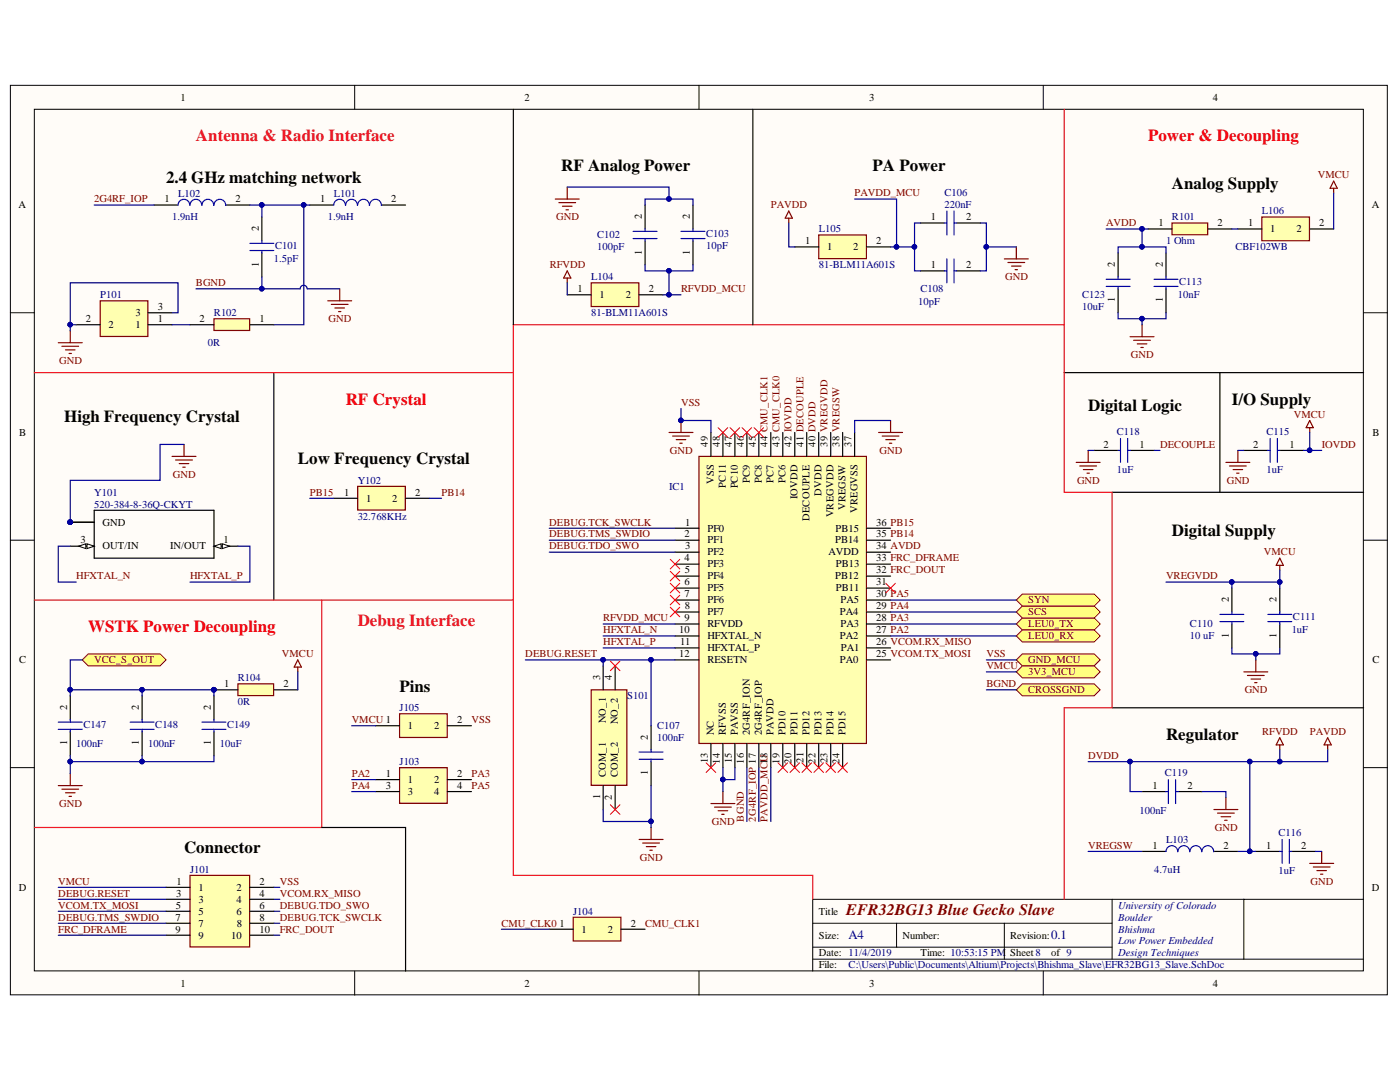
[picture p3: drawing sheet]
<svg xmlns="http://www.w3.org/2000/svg" width="279mm" height="216mm" viewBox="0 0 279 216" stroke-linecap="round" stroke-linejoin="round" font-family="sans-serif">
<defs><g id="words">
<g font-size="3.4" fill="#ee0e22">
<text x="39.1" y="28.2">Antenna &amp; Radio Interface</text>
<text x="71.4" y="124.9">Debug Interface</text>
</g>
<g font-size="3.4" fill="#f00">
<text x="229.1" y="28.2">Power &amp; Decoupling</text>
<text x="69" y="80.7">RF Crystal</text>
<text x="17.6" y="126.1">WSTK Power Decoupling</text>
</g>
<g font-size="3.4">
<text x="112" y="34.1">RF Analog Power</text>
<text x="174.1" y="34.1">PA Power</text>
<text x="33.1" y="36.5">2.4 GHz matching network</text>
<text x="233.9" y="37.7">Analog Supply</text>
<text x="217.2" y="81.9">Digital Logic</text>
<text x="245.8" y="80.7">I/O Supply</text>
<text x="12.8" y="84.3">High Frequency Crystal</text>
<text x="59.4" y="92.7">Low Frequency Crystal</text>
<text x="233.9" y="107">Digital Supply</text>
<text x="79.7" y="138">Pins</text>
<text x="232.7" y="147.6">Regulator</text>
<text x="36.7" y="170.3">Connector</text>
</g>
<text font-size="3.2" fill="#800000" x="168.9" y="182.6">EFR32BG13 Blue Gecko Slave</text>
<g font-size="2.6" fill="#000080">
<text x="169.4" y="187.5">A4</text>
<text x="209.8" y="187.5">0.1</text>
</g>
<g font-size="2.1">
<text x="36" y="20.1">1</text>
<text x="104.6" y="20.1">2</text>
<text x="173.5" y="20.1">3</text>
<text x="242.1" y="20.1">4</text>
<text x="3.7" y="41.6">A</text>
<text x="32.8" y="40.4">1</text>
<text x="47" y="40.4">2</text>
<text x="63.9" y="40.4">1</text>
<text x="78.1" y="40.4">2</text>
<text x="273.8" y="41.6">A</text>
<text x="51.6" y="46.2" transform="rotate(-90 51.6 46.2)">2</text>
<text x="128.1" y="43.8" transform="rotate(-90 128.1 43.8)">2</text>
<text x="137.7" y="43.8" transform="rotate(-90 137.7 43.8)">2</text>
<text x="185.8" y="44">1</text>
<text x="192.8" y="44">2</text>
<text x="231.2" y="45.1">1</text>
<text x="243" y="45.1">2</text>
<text x="249.1" y="45.1">1</text>
<text x="253.5" y="46.3">1</text>
<text x="258.7" y="46.3">2</text>
<text x="263.3" y="45.1">2</text>
<text x="51.6" y="53.2" transform="rotate(-90 51.6 53.2)">1</text>
<text x="128.1" y="50.8" transform="rotate(-90 128.1 50.8)">1</text>
<text x="137.7" y="50.8" transform="rotate(-90 137.7 50.8)">1</text>
<text x="160.7" y="48.7">1</text>
<text x="165.1" y="49.9">1</text>
<text x="170.3" y="49.9">2</text>
<text x="174.9" y="48.7">2</text>
<text x="185.8" y="53.5">1</text>
<text x="192.8" y="53.5">2</text>
<text x="222.5" y="53.3" transform="rotate(-90 222.5 53.3)">2</text>
<text x="232.1" y="53.3" transform="rotate(-90 232.1 53.3)">2</text>
<text x="115.3" y="58.3">1</text>
<text x="119.7" y="59.5">1</text>
<text x="124.9" y="59.5">2</text>
<text x="129.5" y="58.3">2</text>
<text x="17.1" y="64.3">2</text>
<text x="21.7" y="65.5">2</text>
<text x="27" y="63.1">3</text>
<text x="27.1" y="65.5">1</text>
<text x="31.5" y="64.3">1</text>
<text x="31.5" y="61.9">3</text>
<text x="39.8" y="64.3">2</text>
<text x="51.8" y="64.3">1</text>
<text x="222.5" y="60.4" transform="rotate(-90 222.5 60.4)">1</text>
<text x="232.1" y="60.4" transform="rotate(-90 232.1 60.4)">1</text>
<text x="3.8" y="87">B</text>
<text x="141.3" y="89.2" transform="rotate(-90 141.3 89.2)">49</text>
<text x="143.6" y="89.2" transform="rotate(-90 143.6 89.2)">48</text>
<text x="146" y="89.2" transform="rotate(-90 146 89.2)">47</text>
<text x="148.4" y="89.2" transform="rotate(-90 148.4 89.2)">46</text>
<text x="150.8" y="89.2" transform="rotate(-90 150.8 89.2)">45</text>
<text x="153.2" y="89.2" transform="rotate(-90 153.2 89.2)">44 CMU_CLK1</text>
<text x="155.6" y="89.2" transform="rotate(-90 155.6 89.2)">43 CMU_CLK0</text>
<text x="158" y="89.2" transform="rotate(-90 158 89.2)">42 IOVDD</text>
<text x="160.4" y="89.2" transform="rotate(-90 160.4 89.2)">41 DECOUPLE</text>
<text x="162.8" y="89.2" transform="rotate(-90 162.8 89.2)">40 DVDD</text>
<text x="165.2" y="89.2" transform="rotate(-90 165.2 89.2)">39 VREGVDD</text>
<text x="167.5" y="89.2" transform="rotate(-90 167.5 89.2)">38 VREGSW</text>
<text x="169.9" y="89.2" transform="rotate(-90 169.9 89.2)">37</text>
<text x="220.3" y="89.3">2</text>
<text x="227.4" y="89.3">1</text>
<text x="250.1" y="89.3">2</text>
<text x="257.3" y="89.3">1</text>
<text x="273.9" y="87">B</text>
<text x="68.7" y="98.9">1</text>
<text x="73.1" y="100.1">1</text>
<text x="78.3" y="100.1">2</text>
<text x="82.9" y="98.9">2</text>
<text x="142.4" y="96.5" transform="rotate(-90 142.4 96.5)">VSS</text>
<text x="144.8" y="97.3" transform="rotate(-90 144.8 97.3)">PC11</text>
<text x="147.2" y="97.5" transform="rotate(-90 147.2 97.5)">PC10</text>
<text x="149.6" y="96.4" transform="rotate(-90 149.6 96.4)">PC9</text>
<text x="152" y="96.4" transform="rotate(-90 152 96.4)">PC8</text>
<text x="154.4" y="96.4" transform="rotate(-90 154.4 96.4)">PC7</text>
<text x="156.8" y="96.4" transform="rotate(-90 156.8 96.4)">PC6</text>
<text x="159.2" y="99.6" transform="rotate(-90 159.2 99.6)">IOVDD</text>
<text x="164" y="98.9" transform="rotate(-90 164 98.9)">DVDD</text>
<text x="168.7" y="101.8" transform="rotate(-90 168.7 101.8)">VREGSW</text>
<text x="20.5" y="104.9">GND</text>
<text x="136.6" y="107.3">2</text>
<text x="136.8" y="104.9">1</text>
<text x="141.2" y="106.1">PF0</text>
<text x="161.6" y="103.9" transform="rotate(-90 161.6 103.9)">DECOUPLE</text>
<text x="166.3" y="103.2" transform="rotate(-90 166.3 103.2)">VREGVDD</text>
<text x="166.8" y="106.1">PB15</text>
<text x="171.1" y="102.4" transform="rotate(-90 171.1 102.4)">VREGVSS</text>
<text x="174.9" y="104.9">36 PB15</text>
<text x="174.9" y="107.3">35 PB14</text>
<text x="16.1" y="108.4">3</text>
<text x="20.5" y="109.6">OUT/IN</text>
<text x="33.9" y="109.6">IN/OUT</text>
<text x="44.6" y="108.4">1</text>
<text x="136.6" y="112">4</text>
<text x="136.7" y="109.6">3</text>
<text x="141.2" y="108.4">PF1</text>
<text x="141.2" y="110.8">PF2</text>
<text x="141.2" y="113.2">PF3</text>
<text x="165.3" y="110.8">AVDD</text>
<text x="166.7" y="108.4">PB14</text>
<text x="166.8" y="113.2">PB13</text>
<text x="174.9" y="109.6">34 AVDD</text>
<text x="174.9" y="112">33 FRC_DFRAME</text>
<text x="136.6" y="116.8">6</text>
<text x="136.6" y="119.2">7</text>
<text x="136.7" y="114.4">5</text>
<text x="141.2" y="115.6">PF4</text>
<text x="141.2" y="118">PF5</text>
<text x="166.7" y="115.6">PB12</text>
<text x="166.8" y="118">PB11</text>
<text x="174.9" y="114.4">32 FRC_DOUT</text>
<text x="174.9" y="116.8">31</text>
<text x="174.9" y="119.2">30 PA5</text>
<text x="136.6" y="124">9</text>
<text x="136.6" y="121.6">8</text>
<text x="141.2" y="120.4">PF6</text>
<text x="141.2" y="122.8">PF7</text>
<text x="141.2" y="125.2">RFVDD</text>
<text x="167.6" y="122.8">PA4</text>
<text x="167.7" y="120.4">PA5</text>
<text x="167.8" y="125.2">PA3</text>
<text x="174.9" y="121.6">29 PA4</text>
<text x="174.9" y="124">28 PA3</text>
<text x="245.2" y="120.2" transform="rotate(-90 245.2 120.2)">2</text>
<text x="254.8" y="120.2" transform="rotate(-90 254.8 120.2)">2</text>
<text x="135.6" y="126.4">10</text>
<text x="135.6" y="131.1">12</text>
<text x="135.7" y="128.7">11</text>
<text x="141.2" y="127.6">HFXTAL_N</text>
<text x="141.2" y="129.9">HFXTAL_P</text>
<text x="167.6" y="127.6">PA2</text>
<text x="167.8" y="129.9">PA1</text>
<text x="174.9" y="126.4">27 PA2</text>
<text x="174.9" y="128.7">26 VCOM.RX_MISO</text>
<text x="174.9" y="131.1">25 VCOM.TX_MOSI</text>
<text x="245.2" y="127.2" transform="rotate(-90 245.2 127.2)">1</text>
<text x="254.8" y="127.2" transform="rotate(-90 254.8 127.2)">1</text>
<text x="3.8" y="132.4">C</text>
<text x="44.8" y="137.1">1</text>
<text x="56.6" y="137.1">2</text>
<text x="119.7" y="135.7" transform="rotate(-90 119.7 135.7)">3</text>
<text x="122.1" y="135.7" transform="rotate(-90 122.1 135.7)">4</text>
<text x="141.2" y="132.3">RESETN</text>
<text x="167.6" y="132.3">PA0</text>
<text x="273.9" y="132.4">C</text>
<text x="13.4" y="141.7" transform="rotate(-90 13.4 141.7)">2</text>
<text x="27.7" y="141.7" transform="rotate(-90 27.7 141.7)">2</text>
<text x="42.1" y="141.7" transform="rotate(-90 42.1 141.7)">2</text>
<text x="13.4" y="148.7" transform="rotate(-90 13.4 148.7)">1</text>
<text x="27.7" y="148.7" transform="rotate(-90 27.7 148.7)">1</text>
<text x="42.1" y="148.7" transform="rotate(-90 42.1 148.7)">1</text>
<text x="81.4" y="145.5">1</text>
<text x="86.7" y="145.5">2</text>
<text x="91.2" y="144.3">2</text>
<text x="120.9" y="144.4" transform="rotate(-90 120.9 144.4)">NO_1</text>
<text x="123.3" y="144.6" transform="rotate(-90 123.3 144.6)">NO_2</text>
<text x="129.3" y="147.7" transform="rotate(-90 129.3 147.7)">2</text>
<text x="142.4" y="146.7" transform="rotate(-90 142.4 146.7)">NC</text>
<text x="144.8" y="146.7" transform="rotate(-90 144.8 146.7)">RFVSS</text>
<text x="147.2" y="146.7" transform="rotate(-90 147.2 146.7)">PAVSS</text>
<text x="149.6" y="146.7" transform="rotate(-90 149.6 146.7)">2G4RF_ION</text>
<text x="152" y="146.7" transform="rotate(-90 152 146.7)">2G4RF_IOP</text>
<text x="154.4" y="146.7" transform="rotate(-90 154.4 146.7)">PAVDD</text>
<text x="156.8" y="146.7" transform="rotate(-90 156.8 146.7)">PD10</text>
<text x="159.2" y="146.7" transform="rotate(-90 159.2 146.7)">PD11</text>
<text x="161.6" y="146.7" transform="rotate(-90 161.6 146.7)">PD12</text>
<text x="164" y="146.7" transform="rotate(-90 164 146.7)">PD13</text>
<text x="166.3" y="146.7" transform="rotate(-90 166.3 146.7)">PD14</text>
<text x="168.7" y="146.7" transform="rotate(-90 168.7 146.7)">PD15</text>
<text x="77" y="155">1</text>
<text x="91.2" y="155">2</text>
<text x="120.9" y="155.1" transform="rotate(-90 120.9 155.1)">COM_1</text>
<text x="123.3" y="155.1" transform="rotate(-90 123.3 155.1)">COM_2</text>
<text x="129.3" y="154.7" transform="rotate(-90 129.3 154.7)">1</text>
<text x="141.3" y="152.3" transform="rotate(-90 141.3 152.3)">13</text>
<text x="143.6" y="152.4" transform="rotate(-90 143.6 152.4)">14</text>
<text x="146" y="152.3" transform="rotate(-90 146 152.3)">15</text>
<text x="148.4" y="152.4" transform="rotate(-90 148.4 152.4)">16</text>
<text x="155.6" y="152.4" transform="rotate(-90 155.6 152.4)">19</text>
<text x="158" y="152.4" transform="rotate(-90 158 152.4)">20</text>
<text x="160.4" y="152.2" transform="rotate(-90 160.4 152.2)">21</text>
<text x="162.8" y="152.4" transform="rotate(-90 162.8 152.4)">22</text>
<text x="165.2" y="152.3" transform="rotate(-90 165.2 152.3)">23</text>
<text x="167.5" y="152.4" transform="rotate(-90 167.5 152.4)">24</text>
<text x="77" y="157.4">3</text>
<text x="81.4" y="156.2">1</text>
<text x="81.4" y="158.6">3</text>
<text x="86.7" y="156.2">2</text>
<text x="86.7" y="158.6">4</text>
<text x="91.2" y="157.4">4</text>
<text x="119.7" y="159.5" transform="rotate(-90 119.7 159.5)">1</text>
<text x="122.1" y="159.7" transform="rotate(-90 122.1 159.7)">2</text>
<text x="230" y="157.4">1</text>
<text x="237" y="157.4">2</text>
<text x="230" y="169.4">1</text>
<text x="244.2" y="169.4">2</text>
<text x="252.7" y="169.4">1</text>
<text x="259.7" y="169.4">2</text>
<text x="3.7" y="177.7">D</text>
<text x="35.2" y="178.9">3</text>
<text x="35.2" y="176.5">1</text>
<text x="39.6" y="177.7">1</text>
<text x="47.2" y="177.7">2</text>
<text x="51.8" y="176.5">2</text>
<text x="51.8" y="178.9">4</text>
<text x="273.8" y="177.7">D</text>
<text x="35" y="183.7">7</text>
<text x="35.1" y="181.3">5</text>
<text x="39.6" y="180.1">3</text>
<text x="39.6" y="182.5">5</text>
<text x="39.6" y="184.9">7</text>
<text x="47.2" y="180.1">4</text>
<text x="47.2" y="182.5">6</text>
<text x="47.3" y="184.9">8</text>
<text x="51.8" y="181.3">6</text>
<text x="51.8" y="183.7">8</text>
<text x="111.7" y="184.9">1</text>
<text x="125.9" y="184.9">2</text>
<text x="163.4" y="182.5">Title</text>
<text x="35" y="186.1">9</text>
<text x="39.6" y="187.3">9</text>
<text x="46.2" y="187.3">10</text>
<text x="51.8" y="186.1">10</text>
<text x="116.1" y="186.1">1</text>
<text x="121.3" y="186.1">2</text>
<text x="163.4" y="187.3">Size:</text>
<text x="163.4" y="190.8">Date: 11/4/2019</text>
<text x="180.1" y="187.3">Number:</text>
<text x="183.7" y="190.8">Time: 10:53:15 PM</text>
<text x="201.6" y="187.3">Revision:</text>
<text x="201.6" y="190.8">Sheet8</text>
<text x="209.8" y="190.8">of 9</text>
<text x="36" y="196.8">1</text>
<text x="104.6" y="196.8">2</text>
<text x="163.4" y="193.2">File:</text>
<text x="173.5" y="196.8">3</text>
<text x="242.1" y="196.8">4</text>
</g>
<g font-size="2.1" fill="#800000">
<text x="263" y="35.6">VMCU</text>
<text x="18.8" y="40.4">2G4RF_IOP</text>
<text x="153.9" y="41.6">PAVDD</text>
<text x="170.6" y="39.2">PAVDD_MCU</text>
<text x="111" y="44">GND</text>
<text x="220.8" y="45.1">AVDD</text>
<text x="109.7" y="53.5">RFVDD</text>
<text x="39.1" y="57.1">BGND</text>
<text x="135.9" y="58.3">RFVDD_MCU</text>
<text x="200.6" y="55.9">GND</text>
<text x="65.6" y="64.3">GND</text>
<text x="225.7" y="71.4">GND</text>
<text x="11.8" y="72.6">GND</text>
<text x="135.9" y="81">VSS</text>
<text x="258.2" y="83.4">VMCU</text>
<text x="231.5" y="89.3">DECOUPLE</text>
<text x="263.8" y="89.3">IOVDD</text>
<text x="34.5" y="95.3">GND</text>
<text x="133.7" y="90.6">GND</text>
<text x="175.5" y="90.6">GND</text>
<text x="61.8" y="98.9">PB15</text>
<text x="88.1" y="98.9">PB14</text>
<text x="214.9" y="96.5">GND</text>
<text x="244.8" y="96.5">GND</text>
<text x="109.6" y="107.3">DEBUG.TMS_SWDIO</text>
<text x="109.6" y="104.9">DEBUG.TCK_SWCLK</text>
<text x="109.6" y="109.6">DEBUG.TDO_SWO</text>
<text x="252.3" y="110.8">VMCU</text>
<text x="15.2" y="115.6">HFXTAL_N</text>
<text x="37.9" y="115.6">HFXTAL_P</text>
<text x="232.7" y="115.6">VREGVDD</text>
<text x="120.4" y="124">RFVDD_MCU</text>
<text x="205.2" y="125.2">LEU0_TX</text>
<text x="205.2" y="122.8">SCS</text>
<text x="205.2" y="120.4">SYN</text>
<text x="56.3" y="131.1">VMCU</text>
<text x="104.8" y="131.1">DEBUG.RESET</text>
<text x="120.4" y="126.4">HFXTAL_N</text>
<text x="120.4" y="128.7">HFXTAL_P</text>
<text x="196.9" y="131.1">VSS</text>
<text x="205.2" y="127.6">LEU0_RX</text>
<text x="18.8" y="132.4">VCC_S_OUT</text>
<text x="196.9" y="133.5">VMCU</text>
<text x="196.9" y="137.1">BGND</text>
<text x="205.2" y="132.4">GND_MCU</text>
<text x="205.2" y="134.7">3V3_MCU</text>
<text x="205.2" y="138.3">CROSSGND</text>
<text x="248.4" y="138.3">GND</text>
<text x="70.2" y="144.3">VMCU 1</text>
<text x="94.1" y="144.3">VSS</text>
<text x="251.9" y="146.7">RFVDD</text>
<text x="261.4" y="146.7">PAVDD</text>
<text x="70.2" y="155">PA2</text>
<text x="94.1" y="155">PA3</text>
<text x="217.2" y="151.4">DVDD</text>
<text x="11.8" y="161">GND</text>
<text x="70.2" y="157.4">PA4</text>
<text x="94.1" y="157.4">PA5</text>
<text x="142.1" y="164.6">GND</text>
<text x="148.4" y="163.9" transform="rotate(-90 148.4 163.9)">BGND</text>
<text x="150.8" y="163.9" transform="rotate(-90 150.8 163.9)">2G4RF_IOP 17</text>
<text x="153.2" y="163.9" transform="rotate(-90 153.2 163.9)">PAVDD_MC1U8</text>
<text x="242.4" y="165.8">GND</text>
<text x="127.7" y="171.8">GND</text>
<text x="217.2" y="169.4">VREGSW</text>
<text x="11.6" y="176.5">VMCU</text>
<text x="11.6" y="178.9">DEBUG.RESET</text>
<text x="55.8" y="178.9">VCOM.RX_MISO</text>
<text x="55.8" y="176.5">VSS</text>
<text x="261.5" y="176.5">GND</text>
<text x="11.6" y="181.3">VCOM.TX_MOSI</text>
<text x="11.6" y="183.7">DEBUG.TMS_SWDIO</text>
<text x="55.8" y="181.3">DEBUG.TDO_SWO</text>
<text x="55.8" y="183.7">DEBUG.TCK_SWCLK</text>
<text x="100.1" y="184.9">CMU_CLK0</text>
<text x="128.7" y="184.9">CMU_CLK1</text>
<text x="11.6" y="186.1">FRC_DFRAME</text>
<text x="55.8" y="186.1">FRC_DOUT</text>
</g>
<g font-size="2.1" fill="#000080">
<text x="35.5" y="39.2">L102</text>
<text x="66.6" y="39.2">L101</text>
<text x="188.5" y="41.6">220nF</text>
<text x="188.5" y="39.2">C106</text>
<text x="34.3" y="44">1.9nH</text>
<text x="65.4" y="44">1.9nH</text>
<text x="119.2" y="47.5">C102</text>
<text x="140.9" y="47.3">C103</text>
<text x="163.4" y="46.3">L105</text>
<text x="233.9" y="44">R101</text>
<text x="251.8" y="42.8">L106</text>
<text x="54.7" y="52.3">1.5pF</text>
<text x="54.9" y="49.7">C101</text>
<text x="119.2" y="49.9">100pF</text>
<text x="140.9" y="49.7">10pF</text>
<text x="163.4" y="53.5">81-BLM11A601S</text>
<text x="232.7" y="48.7">1 Ohm</text>
<text x="246.6" y="49.9">CBF102WB</text>
<text x="20" y="59.5">P101</text>
<text x="118" y="55.9">L104</text>
<text x="183.7" y="58.3">C108</text>
<text x="216" y="59.5">C123</text>
<text x="235.1" y="59.5">10nF</text>
<text x="235.3" y="56.9">C113</text>
<text x="42.7" y="63.1">R102</text>
<text x="118" y="63.1">81-BLM11A601S</text>
<text x="183.2" y="60.9">10pF</text>
<text x="216" y="61.9">10uF</text>
<text x="41.5" y="69">0R</text>
<text x="222.9" y="86.7">C118</text>
<text x="252.8" y="86.7">C115</text>
<text x="222.9" y="94.4">1uF</text>
<text x="252.8" y="94.4">1uF</text>
<text x="18.8" y="98.9">Y101</text>
<text x="18.8" y="101.3">520-384-8-36Q-CKYT</text>
<text x="71.4" y="96.5">Y102</text>
<text x="133.5" y="97.7">IC1</text>
<text x="71.4" y="103.7">32.768KHz</text>
<text x="237.5" y="125.2">C110</text>
<text x="258" y="123.7">C111</text>
<text x="237.5" y="127.6">10 uF</text>
<text x="257.8" y="126.4">1uF</text>
<text x="47.5" y="135.9">R104</text>
<text x="47.5" y="140.7">0R</text>
<text x="79.7" y="141.9">J105</text>
<text x="125.2" y="139.5">S101</text>
<text x="15.2" y="149.1">100nF</text>
<text x="16.7" y="145.2">C147</text>
<text x="29.6" y="149.1">100nF</text>
<text x="31" y="145.2">C148</text>
<text x="43.9" y="149.1">10uF</text>
<text x="45.3" y="145.2">C149</text>
<text x="131.1" y="147.9">100nF</text>
<text x="131.1" y="145.5">C107</text>
<text x="79.7" y="152.6">J103</text>
<text x="232.5" y="154.8">C119</text>
<text x="227.4" y="162.4">100nF</text>
<text x="255.2" y="166.7">C116</text>
<text x="232.7" y="168.2">L103</text>
<text x="37.9" y="174.1">J101</text>
<text x="230.3" y="174.1">4.7uH</text>
<text x="255.2" y="174.4">1uF</text>
<text x="114.4" y="182.5">J104</text>
<text x="223.1" y="181.3">University ofColorado</text>
<text x="223.1" y="183.7">Boulder</text>
<text x="223.1" y="186.1">Bhishma</text>
<text x="223.1" y="188.5">Low Power Embedded</text>
<text x="223.1" y="190.8">Design Techniques</text>
<text x="169.4" y="193.2">C:\Users\Public\Documents\Altium\Projects\Bhishma_Slave\EFR32BG13_Slave.SchDoc</text>
</g>
</g></defs>
<g fill="#fffcf8" stroke="#000" stroke-width=".2">
<path d="M2.1 17h274.8v181.5h-274.8z"/>
<path d="M6.9 21.8h265.2v171.9h-265.2z"/>
</g>
<g fill="none" stroke="#000" stroke-width=".2">
<path d="M70.8 17v4.8M139.5 17v4.8M208.2 17v4.8M2.1 62.4h4.8M272.1 62.4h4.8M2.1 107.8h4.8M272.1 107.8h4.8M2.1 153.2h4.8M272.1 153.2h4.8M221.9 179.4v12M248.2 179.4h-86v14.4M272.1 179.4h-23.9v12"/>
<path d="M70.8 193.8v4.8M139.5 193.8v4.8M162.2 184.2h59.7M162.2 191.4h109.9M162.2 189h59.7M178.9 184.2v4.8M200.4 184.2v7.2M208.2 193.8v4.8"/>
</g>
<path d="M255.4 117.3v4.8M255.4 124.5v4.8" fill="none" stroke="#000" stroke-width=".24"/>
<path d="M253 124h4.8M253 122.6h4.8M255.4 122.1v.5M255.4 124v.5" fill="none" stroke="#00f" stroke-width=".24"/>
<path d="M248.2 134.1h4.8M249 134.8h3.3M249.7 135.5h1.9M250.4 136.2h.5M250.6 131.7v2.4" fill="none" stroke="#800000" stroke-width=".24"/>
<path d="M233.9 44.5h7.1v2.3h-7.1z" fill="#ffffb0" stroke="#800000" stroke-width=".24"/>
<path d="M229.1 45.7h4.8M241.1 45.7h4.7" fill="none" stroke="#000" stroke-width=".24"/>
<path d="M251.8 43.3h9.5v4.7h-9.5z" fill="#ffffb0" stroke="#800000" stroke-width=".24"/>
<g fill="none" stroke="#000" stroke-width=".24">
<path d="M223.1 50.5v4.7M223.1 57.6v4.8M232.7 50.5v4.7M232.7 57.6v4.8M247 45.7h4.8M261.4 45.7h4.8M218.4 89.9h4.7M225.5 89.9h4.8M248.2 89.9h4.8M255.4 89.9h4.8M227.9 169.9h4.8M242.3 169.9h4.7"/>
<path d="M250.6 169.9h4.8M257.8 169.9h4.8"/>
</g>
<g fill="none" stroke="#00f" stroke-width=".24">
<path d="M220.8 57.2h4.7M220.8 55.7h4.7M223.1 55.2v.5M223.1 57.2v.4M230.3 57.2h4.8M230.3 55.7h4.8M232.7 55.2v.5M232.7 57.2v.4M223.1 89.9h.5M223.6 87.5v4.8M225.1 89.9h.4M225.1 87.5v4.8"/>
<path d="M253 89.9h.5M253.5 87.5v4.8M254.9 87.5v4.8M254.9 89.9h.5M232.7 169.9a1.17 1.17 0 0 1 1.2-1.2 1.17 1.17 0 0 1 1.1 1.3M235.1 169.9a1.17 1.17 0 0 1 1.2-1.2 1.17 1.17 0 0 1 1.1 1.3M237.5 169.9a1.17 1.17 0 0 1 1.2-1.2 1.17 1.17 0 0 1 1.1 1.3M239.9 169.9a1.17 1.17 0 0 1 1.2-1.2 1.17 1.17 0 0 1 1.1 1.3M255.4 169.9h.5M255.9 167.5v4.8M257.3 167.5v4.8M257.3 169.9h.5"/>
</g>
<g fill="none" stroke="#800000" stroke-width=".24">
<path d="M266.2 36.1l.7 1.5h-1.5zM266.2 37.6v.9M225.5 67.2h4.8M226.2 67.9h3.4M227 68.6h1.9M227.7 69.3h.5M227.9 64.8v2.4M214.8 92.3h4.8M215.5 93h3.3M216.2 93.7h1.9M216.9 94.4h.5M217.2 89.9v2.4"/>
<path d="M244.7 92.3h4.7M245.4 93h3.3M246.1 93.7h1.9M246.8 94.4h.5M247 89.9v2.4M261.4 83.9l.7 1.4h-1.4zM261.4 85.3v1M255.4 111.4l.7 1.4h-1.4zM255.4 112.8v1M244.7 159.1v2.4M242.3 161.5h4.7M243 162.2h3.3"/>
<path d="M243.7 163h1.9M244.4 163.7h.5M261.4 172.3h4.8M262.1 173h3.3M262.8 173.7h1.9M263.5 174.4h.5M263.8 169.9v2.4"/>
</g>
<path d="M118 56.4h9.5v4.8h-9.5z" fill="#ffffb0" stroke="#800000" stroke-width=".24"/>
<path d="M113.2 58.8h4.8M127.5 58.8h4.8M128.7 40.9v4.8M128.7 48.1v4.8" fill="none" stroke="#000" stroke-width=".24"/>
<path d="M126.3 47.6h4.8M126.3 46.2h4.8M128.7 45.7v.5M128.7 47.6v.5" fill="none" stroke="#00f" stroke-width=".24"/>
<path d="M110.8 39.7h4.8M113.2 37.3v2.4M111.5 40.4h3.4M112.2 41.2h2M113 41.9h.4" fill="none" stroke="#800000" stroke-width=".24"/>
<path d="M163.4 46.9h9.5v4.7h-9.5z" fill="#ffffb0" stroke="#800000" stroke-width=".24"/>
<path d="M30.8 40.9h4.7M45.1 40.9h4.8M52.3 43.3v4.8M52.3 50.5v4.7M61.8 40.9h4.8M76.2 40.9h4.7M158.6 49.3h4.8M173 49.3h4.7M183.7 44.5h4.8M183.7 54h4.8M190.9 44.5h4.8M190.9 54h4.8" fill="none" stroke="#000" stroke-width=".24"/>
<g fill="none" stroke="#00f" stroke-width=".24">
<path d="M35.5 40.9a1.17 1.17 0 0 1 1.2-1.1 1.17 1.17 0 0 1 1.2 1.2M37.9 40.9a1.17 1.17 0 0 1 1.2-1.1 1.17 1.17 0 0 1 1.2 1.2M40.3 40.9a1.17 1.17 0 0 1 1.2-1.1 1.17 1.17 0 0 1 1.2 1.2M42.7 40.9a1.17 1.17 0 0 1 1.2-1.1 1.17 1.17 0 0 1 1.1 1.2M49.9 50h4.8M49.9 48.6h4.8M52.3 48.1v.5M52.3 50v.5M66.6 40.9a1.17 1.17 0 0 1 1.2-1.1 1.17 1.17 0 0 1 1.1 1.2M69 40.9a1.17 1.17 0 0 1 1.2-1.1 1.17 1.17 0 0 1 1.1 1.2M71.4 40.9a1.17 1.17 0 0 1 1.2-1.1 1.17 1.17 0 0 1 1.1 1.2M73.8 40.9a1.17 1.17 0 0 1 1.2-1.1 1.17 1.17 0 0 1 1.1 1.2"/>
<path d="M188.5 44.5h.5M188.5 54h.5M189 42.1v4.8M189 51.7v4.7M190.4 42.1v4.8M190.4 51.7v4.7M190.4 44.5h.5M190.4 54h.5"/>
</g>
<path d="M67.8 57.6v2.4M200.4 51.7h4.8M201.2 52.4h3.3M201.9 53.1h1.9M202.6 53.8h.5M202.8 49.3v2.4M65.4 60h4.8M66.1 60.7h3.4M66.8 61.5h2M67.6 62.2h.4" fill="none" stroke="#800000" stroke-width=".24"/>
<path d="M20 60h9.5v7.1h-9.5z" fill="#ffffb0" stroke="#800000" stroke-width=".24"/>
<path d="M15.2 64.8h4.8M29.6 64.8h4.7M29.6 62.4h4.7" fill="none" stroke="#000" stroke-width=".24"/>
<path d="M11.6 68.4h4.8M12.3 69.1h3.4M13.1 69.8h1.9M13.8 70.5h.5M14 66v2.4" fill="none" stroke="#800000" stroke-width=".24"/>
<path d="M42.7 63.6h7.1v2.3h-7.1z" fill="#ffffb0" stroke="#800000" stroke-width=".24"/>
<path d="M37.9 64.8h4.8M49.9 64.8h4.8" fill="none" stroke="#000" stroke-width=".24"/>
<path d="M71.4 97h9.5v4.8h-9.5z" fill="#ffffb0" stroke="#800000" stroke-width=".24"/>
<path d="M138.3 40.9v4.8M138.3 48.1v4.8M66.6 99.4h4.8M80.9 99.4h4.8M129.9 144.8v4.8M129.9 152v4.8" fill="none" stroke="#000" stroke-width=".24"/>
<path d="M135.9 47.6h4.8M135.9 46.2h4.8M138.3 45.7v.5M138.3 47.6v.5M127.5 151.5h4.8M127.5 150.1h4.8M129.9 149.6v.5M129.9 151.5v.5" fill="none" stroke="#00f" stroke-width=".24"/>
<path d="M127.5 167.5h4.8M128.3 168.2h3.3M129 168.9h1.9M129.7 169.7h.5M129.9 165.1v2.4" fill="none" stroke="#800000" stroke-width=".24"/>
<g fill="#ffff80" stroke="#800000" stroke-width=".2">
<path d="M202.8 124.5l1.2-1.2h14.4l1.2 1.2-1.2 1.2h-14.4z" fill-rule="evenodd"/>
<path d="M202.8 126.9l1.2-1.2h14.4l1.2 1.2-1.2 1.2h-14.4z" fill-rule="evenodd"/>
</g>
<path d="M245.8 117.3v4.8M14 138.8v4.8M28.4 138.8v4.8M42.7 138.8v4.8M245.8 124.5v4.8M14 146v4.8M28.4 146v4.8M42.7 146v4.8M227.9 158h4.8M235.1 158h4.8" fill="none" stroke="#000" stroke-width=".24"/>
<g fill="none" stroke="#00f" stroke-width=".24">
<path d="M243.5 124h4.7M243.5 122.6h4.7M245.8 122.1v.5M245.8 124v.5M11.6 145.5h4.8M11.6 144.1h4.8M14 143.6v.5M14 145.5v.5M26 145.5h4.8M26 144.1h4.8M28.4 143.6v.5M28.4 145.5v.5"/>
<path d="M40.3 145.5h4.8M40.3 144.1h4.8M42.7 143.6v.5M42.7 145.5v.5M232.7 158h.5M233.2 155.6v4.7M234.6 155.6v4.7M234.6 158h.5"/>
</g>
<path d="M59.4 131.7l.7 1.4h-1.4zM59.4 133.1v1" fill="none" stroke="#800000" stroke-width=".24"/>
<path d="M47.5 136.5h7.1v2.3h-7.1z" fill="#ffffb0" stroke="#800000" stroke-width=".24"/>
<path d="M42.7 137.6h4.8M54.7 137.6h4.7" fill="none" stroke="#000" stroke-width=".24"/>
<circle cx="42.7" cy="137.6" r=".45" fill="#000080" stroke="#000080" stroke-width=".2"/>
<path d="M11.6 156.8h4.8M12.3 157.5h3.4M13.1 158.2h1.9M13.8 158.9h.5M14 154.4v2.4" fill="none" stroke="#800000" stroke-width=".24"/>
<path d="M118 137.6h7.1v19.1h-7.1z" fill="#ffffb0" stroke="#800000" stroke-width=".24"/>
<path d="M120.4 132.9v4.7M122.8 132.9v4.7M120.4 156.8v4.7M122.8 156.8v4.7" fill="none" stroke="#000" stroke-width=".24"/>
<path d="M121.8 131.9l1.9 1.9M123.7 131.9l-1.9 1.9M121.8 160.6l1.9 1.9M123.7 160.6l-1.9 1.9" fill="none" stroke="#f00" stroke-width=".2"/>
<g fill="none" stroke="#800000" stroke-width=".24">
<path d="M113.2 54l.7 1.5h-1.4zM113.2 55.5v.9M157.4 42.1l.7 1.4h-1.4zM157.4 43.5v1M34.3 91.1h4.8M35.1 91.8h3.3M35.8 92.5h1.9M36.5 93.2h.5M36.7 88.7v2.4M255.4 147.2l.7 1.4h-1.4zM255.4 148.6v1M265 147.2l.7 1.4h-1.5z"/>
<path d="M265 148.6v1"/>
</g>
<path d="M139.5 91.1h33.4v57.2h-33.4z" fill="#ffffb0" stroke="#800000" stroke-width=".24"/>
<g fill="none" stroke="#000" stroke-width=".24">
<path d="M141.9 86.3v4.8M144.3 86.3v4.8M146.7 86.3v4.8M149.1 86.3v4.8M151.4 86.3v4.8M153.8 86.3v4.8M156.2 86.3v4.8M158.6 86.3v4.8M161 86.3v4.8M163.4 86.3v4.8M165.8 86.3v4.8M168.2 86.3v4.8"/>
<path d="M170.6 86.3v4.8M134.7 105.4h4.8M134.7 107.8h4.8M134.7 110.2h4.8M134.7 112.6h4.8M134.7 115h4.8M134.7 117.3h4.8M134.7 119.7h4.8M173 105.4h4.7M173 107.8h4.7M173 110.2h4.7M173 112.6h4.7"/>
<path d="M173 115h4.7M173 117.3h4.7M173 119.7h4.7M134.7 122.1h4.8M134.7 124.5h4.8M134.7 126.9h4.8M134.7 129.3h4.8M134.7 131.7h4.8M173 122.1h4.7M173 124.5h4.7M173 126.9h4.7M173 129.3h4.7"/>
<path d="M173 131.7h4.7M141.9 148.4v4.8M144.3 148.4v4.8M146.7 148.4v4.8M149.1 148.4v4.8M151.4 148.4v4.8M153.8 148.4v4.8M156.2 148.4v4.8M158.6 148.4v4.8M161 148.4v4.8M163.4 148.4v4.8M165.8 148.4v4.8"/>
<path d="M168.2 148.4v4.8"/>
</g>
<path d="M175.3 86.3h4.8M176.1 87h3.3M176.8 87.7h1.9M177.5 88.4h.5M177.7 83.9v2.4M144.3 158v2.3M141.9 160.3h4.8M142.6 161.1h3.3M143.3 161.8h1.9M144 162.5h.5" fill="none" stroke="#800000" stroke-width=".24"/>
<path d="M140.9 152.2l1.9 1.9M142.8 152.2l-1.9 1.9" fill="none" stroke="#f00" stroke-width=".2"/>
<path d="M37.9 174.7h11.9v14.3h-11.9z" fill="#ffffb0" stroke="#800000" stroke-width=".24"/>
<path d="M33.1 177.1h4.8M33.1 179.4h4.8M49.9 177.1h4.8M49.9 179.4h4.8M33.1 181.8h4.8M33.1 184.2h4.8M33.1 186.6h4.8M49.9 181.8h4.8M49.9 184.2h4.8M49.9 186.6h4.8" fill="none" stroke="#000" stroke-width=".24"/>
<path d="M133.5 86.3h4.8M134.2 87h3.4M135 87.7h1.9M135.7 88.4h.4M135.9 83.9v2.4" fill="none" stroke="#800000" stroke-width=".24"/>
<circle cx="135.9" cy="83.9" r=".45" fill="#000080" stroke="#000080" stroke-width=".2"/>
<g fill="#ffff80" stroke="#800000" stroke-width=".2">
<path d="M202.8 122.1l1.2-1.2h14.4l1.2 1.2-1.2 1.2h-14.4z" fill-rule="evenodd"/>
<path d="M202.8 119.7l1.2-1.2h14.4l1.2 1.2-1.2 1.2h-14.4z" fill-rule="evenodd"/>
</g>
<path d="M79.7 142.4h9.6v4.8h-9.6z" fill="#ffffb0" stroke="#800000" stroke-width=".24"/>
<path d="M75 144.8h4.7M89.3 144.8h4.8" fill="none" stroke="#000" stroke-width=".24"/>
<g fill="#ffff80" stroke="#800000" stroke-width=".2">
<path d="M202.8 131.7l1.2-1.2h14.4l1.2 1.2-1.2 1.2h-14.4z" fill-rule="evenodd"/>
<path d="M202.8 134.1l1.2-1.2h14.4l1.2 1.2-1.2 1.2h-14.4z" fill-rule="evenodd"/>
</g>
<path d="M102.4 21.8v43M150.2 21.8v43M54.7 74.4v45.3M212.4 74.4h59.7M243.5 74.4v23.8M221.9 98.2h50.2M221.9 141.2h50.2M64.2 165.1h16.7v28.7" fill="none" stroke="#000" stroke-width=".24"/>
<path d="M212.4 21.8v43M6.9 74.4h95.5M102.4 74.4v-9.6h110v33.4h9.5v43h-9.5v38.2M102.4 74.4v45.3h-95.5M64.2 119.7v45.4h-57.3M102.4 119.7v55h59.8v4.7" fill="none" stroke="#ee0e22" stroke-width=".24"/>
<path d="M79.7 153.2h9.6v7.1h-9.6z" fill="#ffffb0" stroke="#800000" stroke-width=".24"/>
<path d="M75 155.6h4.7M75 158h4.7M89.3 155.6h4.8M89.3 158h4.8" fill="none" stroke="#000" stroke-width=".24"/>
<path d="M114.4 183h9.5v4.8h-9.5z" fill="#ffffb0" stroke="#800000" stroke-width=".24"/>
<path d="M109.6 185.4h4.8M124 185.4h4.7" fill="none" stroke="#000" stroke-width=".24"/>
<g fill="none" stroke="#f00" stroke-width=".2">
<path d="M133.8 118.8l1.9 1.9M133.8 116.4l1.9 1.9M133.8 114l1.9 1.9M133.8 111.6l1.9 1.9M135.7 118.8l-1.9 1.9M135.7 116.4l-1.9 1.9M135.7 114l-1.9 1.9M135.7 111.6l-1.9 1.9M176.8 116.4l1.9 1.9M178.7 116.4l-1.9 1.9M133.8 121.2l1.9 1.9M135.7 121.2l-1.9 1.9"/>
<path d="M155.3 152.2l1.9 1.9M157.2 152.2l-1.9 1.9M167.2 152.2l1.9 1.9M169.1 152.2l-1.9 1.9"/>
</g>
<path d="M16.4 131.7l1.2-1.2h14.3l1.2 1.2-1.2 1.2h-14.3z" fill-rule="evenodd" fill="#ffff80" stroke="#800000" stroke-width=".2"/>
<g fill="none" stroke="#f00" stroke-width=".2">
<path d="M143.3 85.3l1.9 1.9M145.2 85.3l-1.9 1.9M145.7 85.3l1.9 1.9M147.6 85.3l-1.9 1.9M148.1 85.3l1.9 1.9M150 85.3l-1.9 1.9M150.5 85.3l1.9 1.9M152.4 85.3l-1.9 1.9M157.7 152.2l1.9 1.9M159.6 152.2l-1.9 1.9M160 152.2l2 1.9M162 152.2l-2 1.9"/>
<path d="M162.4 152.2l1.9 1.9M164.3 152.2l-1.9 1.9M164.8 152.2l1.9 1.9M166.7 152.2l-1.9 1.9"/>
</g>
<path d="M202.8 137.6l1.2-1.1h14.4l1.2 1.1-1.2 1.2h-14.4z" fill-rule="evenodd" fill="#ffff80" stroke="#800000" stroke-width=".2"/>
<path d="M14 104.2h4.8M14 109h4.8M18.8 101.8h23.9v9.6h-23.9z" fill="none" stroke="#000" stroke-width=".24"/>
<circle cx="14" cy="104.2" r=".45" fill="#000080" stroke="#000080" stroke-width=".2"/>
<path d="M17.4 108.5l1.4 .5-1.4 .5z" fill="#fffcf8"/>
<path d="M17.4 108.5l1.4 .5-1.4 .5z" fill="none" stroke="#000" stroke-width=".2"/>
<path d="M15.7 109l1.4-.5v1z" fill="#fffcf8"/>
<path d="M15.7 109l1.4-.5v1z" fill="none" stroke="#000" stroke-width=".2"/>
<path d="M42.7 109h4.8" fill="none" stroke="#000" stroke-width=".24"/>
<path d="M42.7 109l1.4-.5v1z" fill="#fffcf8"/>
<path d="M42.7 109l1.4-.5v1z" fill="none" stroke="#000" stroke-width=".2"/>
<path d="M44.4 108.5l1.4 .5-1.4 .5z" fill="#fffcf8"/>
<path d="M44.4 108.5l1.4 .5-1.4 .5z" fill="none" stroke="#000" stroke-width=".2"/>
<g fill="#000080" stroke="#000080" stroke-width=".2">
<circle cx="14" cy="104.2" r=".45"/>
<circle cx="227.9" cy="63.6" r=".45"/>
<circle cx="133.5" cy="39.7" r=".45"/>
<circle cx="52.2" cy="40.9" r=".45"/>
<circle cx="60.6" cy="40.9" r=".45"/>
<circle cx="245.8" cy="116.1" r=".45"/>
<circle cx="178.9" cy="49.2" r=".45"/>
<circle cx="129.9" cy="163.9" r=".45"/>
<circle cx="129.9" cy="131.7" r=".45"/>
<circle cx="261.4" cy="89.9" r=".45"/>
<circle cx="133.5" cy="54" r=".45"/>
<circle cx="133.5" cy="58.8" r=".45"/>
<circle cx="255.4" cy="152" r=".45"/>
<circle cx="225.5" cy="152" r=".45"/>
<circle cx="144.2" cy="155.5" r=".45"/>
<circle cx="255.4" cy="116.1" r=".45"/>
<circle cx="52.2" cy="57.6" r=".45"/>
<circle cx="135.9" cy="83.9" r=".45"/>
<circle cx="250.6" cy="130.5" r=".45"/>
<circle cx="227.9" cy="45.7" r=".45"/>
<circle cx="227.9" cy="49.2" r=".45"/>
<circle cx="249.4" cy="152" r=".45"/>
<circle cx="249.4" cy="169.9" r=".45"/>
<circle cx="14" cy="137.6" r=".45"/>
<circle cx="28.3" cy="137.6" r=".45"/>
<circle cx="42.7" cy="137.6" r=".45"/>
<circle cx="14" cy="152" r=".45"/>
<circle cx="28.3" cy="152" r=".45"/>
<circle cx="14" cy="64.8" r=".45"/>
<circle cx="196.8" cy="49.2" r=".45"/>
<circle cx="182.5" cy="49.2" r=".45"/>
<circle cx="120.4" cy="131.7" r=".45"/>
</g>
<g fill="none" stroke="#000080" stroke-width=".24">
<path d="M113.2 37.3h20.3v2.4M170.6 39.7h8.3v9.6M266.2 38.5v7.2M18.8 40.9h12M39.1 57.6h20.8a.69 .69 0 0 1 .7-.7 .69 .69 0 0 1 .7 .7h6.5M49.9 40.9h11.9M52.3 40.9v2.4M52.3 55.2v2.4M60.6 40.9v23.9h-5.9M113.2 56.4v2.4M128.7 52.9v1.1h9.6v-1.1M128.7 40.9v-1.2h9.6v1.2"/>
<path d="M132.3 58.8h1.2M133.5 54v4.8h2.4M157.4 44.5v4.8h1.2M182.5 49.3v4.7h1.2M183.7 44.5h-1.2v4.8h-4.8M195.7 44.5h1.2v4.8h5.9M196.9 49.3v4.7h-1.2M220.8 45.7h8.3M223.1 50.5v-1.2h9.6v1.2M227.9 45.7v3.6M245.8 45.7h1.2M14 64.8h1.2"/>
<path d="M34.3 62.4h1.2v-6h-21.5v9.6M34.3 64.8h3.6M223.1 62.4v1.2h9.6v-1.2M227.9 63.6v1.2M36.7 88.7h-4.8v7.1h-17.9v8.4M61.8 99.4h4.8M85.7 99.4h2.4M135.9 81.5v2.4h6v2.4M177.7 83.9h-7.1v2.4M217.2 89.9h1.2M230.3 89.9h1.2M247 89.9h1.2"/>
<path d="M261.4 86.3v3.6h-1.2M261.4 89.9h2.4M14 109h-2.4v7.2h3.6M47.5 109h2.4v7.2h-12M109.6 107.8h25.1M109.6 110.2h25.1M109.6 105.4h25.1M177.7 119.7h25.1M232.7 116.2h13.1M245.8 117.3v-1.1h9.6v1.1M255.4 113.8v2.4M14 137.6v1.2"/>
<path d="M16.4 131.7h-2.4v5.9h28.7v1.2M28.4 137.6v1.2M59.4 134.1v3.5M104.8 131.7h15.6M120.4 124.5h14.3M120.4 126.9h14.3M120.4 129.3h14.3M129.9 131.7v13.1M134.7 131.7h-14.3v1.2M177.7 124.5h25.1M177.7 126.9h25.1M177.7 122.1h25.1"/>
<path d="M196.9 131.7h5.9M196.9 134.1h5.9M196.9 137.6h5.9M245.8 129.3v1.2h9.6v-1.2M250.6 130.5v1.2M14 150.8v1.2M28.4 150.8v1.2M42.7 150.8v1.2h-28.7v2.4M70.2 144.8h4.8M70.2 155.6h4.8M70.2 158h4.8M129.9 156.8v7.1h-9.5v-2.4"/>
<path d="M144.3 153.2v2.4M146.7 153.2v2.4h-2.4v2.4M149.1 153.2v10.7M151.4 153.2v10.7M153.8 153.2v10.7M217.2 152h8.3M239.9 158h4.8v1.1M249.4 152v17.9M255.4 149.6v2.4h9.6v-2.4M255.4 152h-29.9v6h2.4M11.6 177.1h21.5M11.6 179.4h21.5"/>
<path d="M54.7 177.1h1.1M54.7 179.4h1.1M129.9 163.9v1.2M217.2 169.9h10.7M247 169.9h3.6M262.6 169.9h1.2M11.6 181.8h21.5M11.6 184.2h21.5M11.6 186.6h21.5M54.7 181.8h1.1M54.7 184.2h1.1M54.7 186.6h1.1"/>
<path d="M100.1 185.4h9.5"/>
</g>
<use href="#words"/>
</svg>
